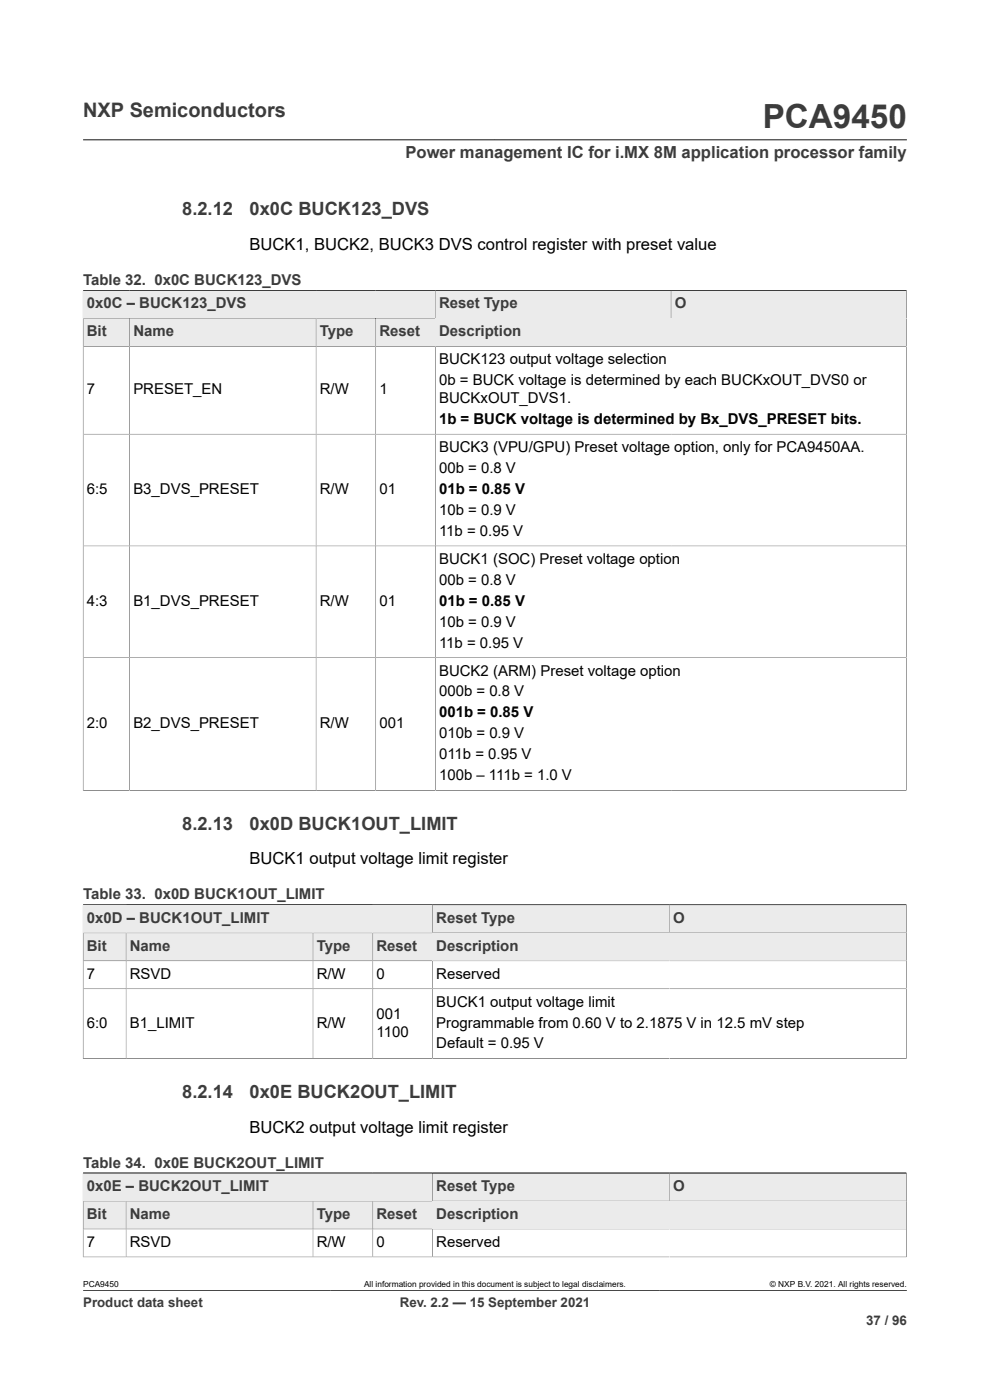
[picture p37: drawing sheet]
<svg xmlns="http://www.w3.org/2000/svg" width="210mm" height="297mm" viewBox="0 0 210 297" stroke-linecap="round" stroke-linejoin="round" font-family="sans-serif">
<defs><g id="words">
<text font-size="7.1" fill="#3c3c3c" x="161.8" y="27.2">PCA9450</text>
<text font-size="4.2" fill="#3c3c3c" x="17.6" y="24.8">NXP Semiconductors</text>
<g font-size="3.9" fill="#3c3c3c">
<text x="38.7" y="45.7">8.2.12</text>
<text x="52.9" y="45.7">0x0C BUCK123_DVS</text>
<text x="38.7" y="176">8.2.13</text>
<text x="52.9" y="176">0x0D BUCK1OUT_LIMIT</text>
<text x="38.7" y="232.9">8.2.14</text>
<text x="52.9" y="232.9">0x0E BUCK2OUT_LIMIT</text>
</g>
<text font-size="3.5" fill="#3c3c3c" x="86" y="33.5">Power management IC for i.MX 8M application processor family</text>
<g font-size="3.5">
<text x="52.9" y="53">BUCK1, BUCK2, BUCK3 DVS control register with preset value</text>
<text x="52.9" y="183.4">BUCK1 output voltage limit register</text>
<text x="52.9" y="240.3">BUCK2 output voltage limit register</text>
</g>
<g font-size="3.2" fill="#3c3c3c">
<text x="17.6" y="60.5">Table 32. 0x0C BUCK123_DVS</text>
<text x="18.4" y="65.4">0x0C – BUCK123_DVS</text>
<text x="93.1" y="65.4">Reset Type</text>
<text x="143.1" y="65.4">O</text>
<text x="18.4" y="71.3">Bit</text>
<text x="28.3" y="71.3">Name</text>
<text x="67.8" y="71.3">Type</text>
<text x="80.5" y="71.3">Reset</text>
<text x="93.1" y="71.3">Description</text>
<text x="17.6" y="190.8">Table 33. 0x0D BUCK1OUT_LIMIT</text>
<text x="18.4" y="195.8">0x0D – BUCK1OUT_LIMIT</text>
<text x="92.5" y="195.8">Reset Type</text>
<text x="142.8" y="195.8">O</text>
<text x="18.4" y="201.7">Bit</text>
<text x="27.5" y="201.7">Name</text>
<text x="67.2" y="201.7">Type</text>
<text x="79.9" y="201.7">Reset</text>
<text x="92.5" y="201.7">Description</text>
<text x="17.6" y="247.7">Table 34. 0x0E BUCK2OUT_LIMIT</text>
<text x="18.4" y="252.7">0x0E – BUCK2OUT_LIMIT</text>
<text x="92.5" y="252.7">Reset Type</text>
<text x="142.8" y="252.7">O</text>
<text x="18.4" y="258.6">Bit</text>
<text x="27.5" y="258.6">Name</text>
<text x="67.2" y="258.6">Type</text>
<text x="79.9" y="258.6">Reset</text>
<text x="92.5" y="258.6">Description</text>
</g>
<g font-size="3.2">
<text x="93.1" y="77.3">BUCK123 output voltage selection</text>
<text x="18.4" y="83.6">7</text>
<text x="28.3" y="83.6">PRESET_EN</text>
<text x="67.8" y="83.6">R/W</text>
<text x="80.5" y="83.6">1</text>
<text x="93.1" y="81.7">0b = BUCK voltage is determined by each BUCKxOUT_DVS0 or</text>
<text x="93.1" y="85.5">BUCKxOUT_DVS1.</text>
<text x="93.1" y="90">1b = BUCK voltage is determined by Bx_DVS_PRESET bits.</text>
<text x="93.1" y="95.9">BUCK3 (VPU/GPU) Preset voltage option, only for PCA9450AA.</text>
<text x="93.1" y="100.3">00b = 0.8 V</text>
<text x="18.4" y="104.8">6:5</text>
<text x="28.3" y="104.8">B3_DVS_PRESET</text>
<text x="67.8" y="104.8">R/W</text>
<text x="80.5" y="104.8">01</text>
<text x="93.1" y="104.8">01b = 0.85 V</text>
<text x="93.1" y="109.2">10b = 0.9 V</text>
<text x="93.1" y="113.7">11b = 0.95 V</text>
<text x="93.1" y="119.6">BUCK1 (SOC) Preset voltage option</text>
<text x="93.1" y="124">00b = 0.8 V</text>
<text x="18.4" y="128.5">4:3</text>
<text x="28.3" y="128.5">B1_DVS_PRESET</text>
<text x="67.8" y="128.5">R/W</text>
<text x="80.5" y="128.5">01</text>
<text x="93.1" y="128.5">01b = 0.85 V</text>
<text x="93.1" y="132.9">10b = 0.9 V</text>
<text x="93.1" y="137.4">11b = 0.95 V</text>
<text x="93.1" y="143.3">BUCK2 (ARM) Preset voltage option</text>
<text x="93.1" y="147.8">000b = 0.8 V</text>
<text x="18.4" y="154.4">2:0</text>
<text x="28.3" y="154.4">B2_DVS_PRESET</text>
<text x="67.8" y="154.4">R/W</text>
<text x="80.5" y="154.4">001</text>
<text x="93.1" y="152.2">001b = 0.85 V</text>
<text x="93.1" y="156.6">010b = 0.9 V</text>
<text x="93.1" y="161.1">011b = 0.95 V</text>
<text x="93.1" y="165.5">100b – 111b = 1.0 V</text>
<text x="18.4" y="207.6">7</text>
<text x="27.5" y="207.6">RSVD</text>
<text x="67.2" y="207.6">R/W</text>
<text x="79.9" y="207.6">0</text>
<text x="92.5" y="207.6">Reserved</text>
<text x="92.5" y="213.5">BUCK1 output voltage limit</text>
<text x="18.4" y="218">6:0</text>
<text x="27.5" y="218">B1_LIMIT</text>
<text x="67.2" y="218">R/W</text>
<text x="79.9" y="216.1">001</text>
<text x="79.9" y="219.9">1100</text>
<text x="92.5" y="218">Programmable from 0.60 V to 2.1875 V in 12.5 mV step</text>
<text x="92.5" y="222.4">Default = 0.95 V</text>
<text x="18.4" y="264.5">7</text>
<text x="27.5" y="264.5">RSVD</text>
<text x="67.2" y="264.5">R/W</text>
<text x="79.9" y="264.5">0</text>
<text x="92.5" y="264.5">Reserved</text>
</g>
<g font-size="2.8" fill="#3c3c3c">
<text x="17.6" y="277.3">Product data sheet</text>
<text x="84.8" y="277.3">Rev. 2.2 — 15 September 2021</text>
<text x="183.7" y="281">37 / 96</text>
</g>
<g font-size="1.8">
<text x="17.6" y="273.1">PCA9450</text>
<text x="77.2" y="273.1">All information provided in this document is subject to legal disclaimers.</text>
<text x="163.3" y="273.1">© NXP B.V. 2021. All rights reserved.</text>
</g>
</g></defs>
<path d="M17.6 29.7h174.8M92.4 61.6v6h-74.8v-6h174.6" fill="none" stroke="#3c3c3c" stroke-width=".21"/>
<g fill="#ebebeb">
<path d="M17.7 61.7h74.6v5.8h-74.6z"/>
<path d="M92.4 61.7h49.9v5.8h-49.9z"/>
</g>
<path d="M92.4 61.6h49.9v6h-49.9z" fill="none" stroke="#3c3c3c" stroke-width=".21"/>
<path d="M142.4 61.7h49.8v5.8h-49.8z" fill="#ebebeb"/>
<path d="M142.3 61.6h49.9v6h-49.9z" fill="none" stroke="#3c3c3c" stroke-width=".21"/>
<path d="M17.7 67.6h9.7v5.8h-9.7z" fill="#ebebeb"/>
<path d="M17.6 67.6h9.9v5.9h-9.9z" fill="none" stroke="#3c3c3c" stroke-width=".21"/>
<path d="M27.6 67.6h39.4v5.8h-39.4z" fill="#ebebeb"/>
<path d="M27.5 67.6h39.5v5.9h-39.5z" fill="none" stroke="#3c3c3c" stroke-width=".21"/>
<path d="M67.1 67.6h12.5v5.8h-12.5z" fill="#ebebeb"/>
<path d="M67 67.6h12.7v5.9h-12.7z" fill="none" stroke="#3c3c3c" stroke-width=".21"/>
<path d="M79.8 67.6h12.5v5.8h-12.5z" fill="#ebebeb"/>
<path d="M79.7 67.6h112.5v5.9h-112.5zM92.4 67.6v5.9" fill="none" stroke="#3c3c3c" stroke-width=".21"/>
<path d="M92.4 67.6h99.8v5.8h-99.8z" fill="#ebebeb"/>
<path d="M17.6 61.6h174.6M27.5 73.5v94.2M67 73.5v94.2M79.7 73.5v94.2M92.4 73.5v94.2M17.6 92.1h174.6M17.6 115.8h174.6M17.6 139.5h174.6M17.6 167.7h174.7M17.6 167.7v-94.2h174.6v94.2M91.8 192v5.9h-74.2v-5.9h174.6" fill="none" stroke="#3c3c3c" stroke-width=".21"/>
<g fill="#ebebeb">
<path d="M17.7 192h74v5.8h-74z"/>
<path d="M91.8 192h50.1v5.8h-50.1z"/>
</g>
<path d="M91.8 192h50.2v5.9h-50.2z" fill="none" stroke="#3c3c3c" stroke-width=".21"/>
<path d="M142.1 192h50.1v5.8h-50.1z" fill="#ebebeb"/>
<path d="M142 192h50.2v5.9h-50.2z" fill="none" stroke="#3c3c3c" stroke-width=".21"/>
<path d="M17.7 198h9v5.8h-9z" fill="#ebebeb"/>
<path d="M17.6 197.9h9.1v5.9h-9.1z" fill="none" stroke="#3c3c3c" stroke-width=".21"/>
<path d="M26.8 198h39.5v5.8h-39.5z" fill="#ebebeb"/>
<path d="M26.7 197.9h39.7v5.9h-39.7z" fill="none" stroke="#3c3c3c" stroke-width=".21"/>
<path d="M66.5 198h12.5v5.8h-12.5z" fill="#ebebeb"/>
<path d="M66.4 197.9h12.7v5.9h-12.7z" fill="none" stroke="#3c3c3c" stroke-width=".21"/>
<path d="M79.2 198h12.5v5.8h-12.5z" fill="#ebebeb"/>
<path d="M79.1 197.9h113.1v5.9h-113.1zM91.8 197.9v5.9" fill="none" stroke="#3c3c3c" stroke-width=".21"/>
<path d="M91.8 198h100.4v5.8h-100.4z" fill="#ebebeb"/>
<path d="M17.6 192h174.6M17.6 209.8h174.6M26.7 203.8v20.8M66.4 203.8v20.8M79.1 203.8v20.8M91.8 203.8v20.8M17.6 224.6h174.7M17.6 224.6v-20.8h174.6v20.8M91.8 248.9v5.9h-74.2v-5.9h174.6" fill="none" stroke="#3c3c3c" stroke-width=".21"/>
<g fill="#ebebeb">
<path d="M17.7 248.9h74v5.8h-74z"/>
<path d="M91.8 248.9h50.1v5.8h-50.1z"/>
</g>
<path d="M91.8 248.9h50.2v5.9h-50.2z" fill="none" stroke="#3c3c3c" stroke-width=".21"/>
<path d="M142.1 248.9h50.1v5.8h-50.1z" fill="#ebebeb"/>
<path d="M142 248.9h50.2v5.9h-50.2z" fill="none" stroke="#3c3c3c" stroke-width=".21"/>
<path d="M17.7 254.9h9v5.8h-9z" fill="#ebebeb"/>
<path d="M17.6 254.8h9.1v5.9h-9.1z" fill="none" stroke="#3c3c3c" stroke-width=".21"/>
<path d="M26.8 254.9h39.5v5.8h-39.5z" fill="#ebebeb"/>
<path d="M26.7 254.8h39.7v5.9h-39.7z" fill="none" stroke="#3c3c3c" stroke-width=".21"/>
<path d="M66.5 254.9h12.5v5.8h-12.5z" fill="#ebebeb"/>
<path d="M66.4 254.8h12.7v5.9h-12.7z" fill="none" stroke="#3c3c3c" stroke-width=".21"/>
<path d="M79.2 254.9h12.5v5.8h-12.5z" fill="#ebebeb"/>
<path d="M79.1 254.8h113.1v5.9h-113.1zM91.8 254.8v5.9" fill="none" stroke="#3c3c3c" stroke-width=".21"/>
<path d="M91.8 254.9h100.4v5.8h-100.4z" fill="#ebebeb"/>
<path d="M17.6 248.9h174.6M17.6 266.6h174.7M17.6 266.7v-6h174.6v6M17.6 273.8h174.8M26.7 260.7v5.9M66.4 260.7v5.9M79.1 260.7v5.9M91.8 260.7v5.9" fill="none" stroke="#3c3c3c" stroke-width=".21"/>
<use href="#words"/>
</svg>
